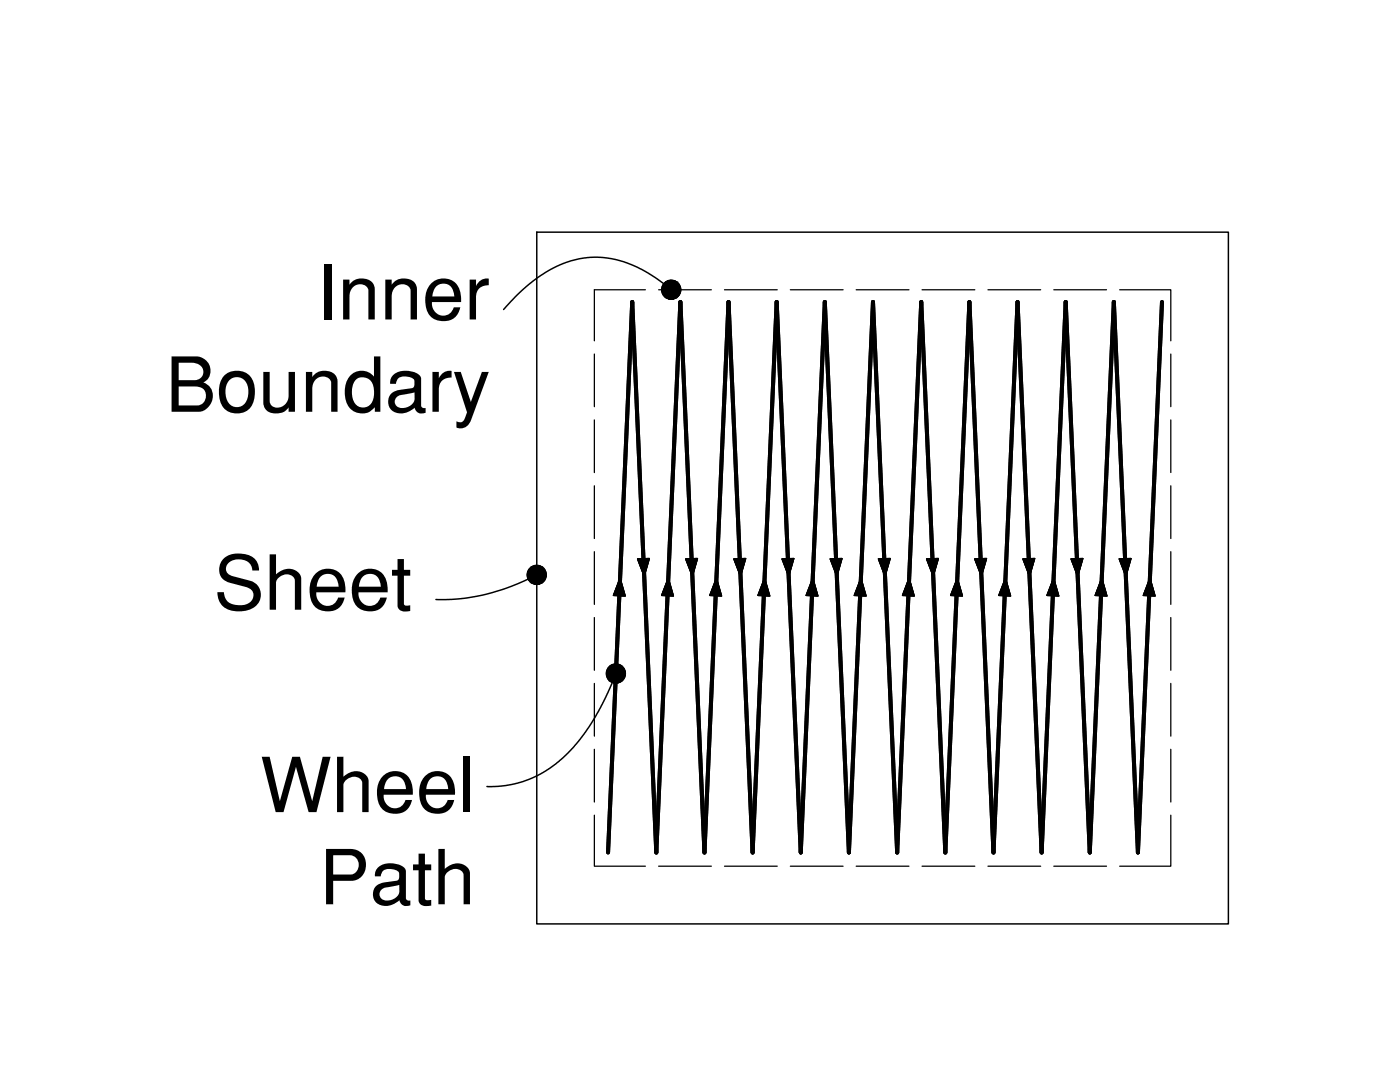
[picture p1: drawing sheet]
<svg xmlns="http://www.w3.org/2000/svg" width="279mm" height="216mm" viewBox="0 0 279 216" stroke-linecap="round" stroke-linejoin="round" font-family="sans-serif">
<defs><g id="words">
<g font-size="15.1">
<text x="63.2" y="63.7">Inner</text>
<text x="33" y="82.2">Boundary</text>
<text x="42.7" y="121.7">Sheet</text>
<text x="51.9" y="162">Wheel</text>
<text x="63.7" y="180.4">Path</text>
</g>
</g></defs>
<!-- layer: dashed -->
<g fill="none" stroke="#000" stroke-width=".25">
<path d="M128.8 57.8h-10.2v10.2M131.4 57.8h10.6M144.6 57.8h10.5M157.7 57.8h10.6M170.9 57.8h10.5M184 57.8h10.5M197.2 57.8h10.5M210.3 57.8h10.5M223.5 57.8h10.2v10.2M118.6 70.6v10.5M233.7 70.6v10.5M118.6 83.8v10.5"/>
<path d="M118.6 96.9v10.6M233.7 83.8v10.5M233.7 96.9v10.6M118.6 110.1v10.5M233.7 110.1v10.5M118.6 123.2v10.5M118.6 136.4v10.5M233.7 123.2v10.5M233.7 136.4v10.5M118.6 149.5v10.5M233.7 149.5v10.5M118.6 162.7v10.1h10.2"/>
<path d="M131.4 172.8h10.6M144.6 172.8h10.5M157.7 172.8h10.6M170.9 172.8h10.5M184 172.8h10.5M197.2 172.8h10.5M210.3 172.8h10.5M233.7 162.7v10.1h-10.2"/>
</g>
<!-- layer: 0 -->
<path d="M231.9 60.3l-4.8 109.8-4.8-109.8-4.8 109.8-4.8-109.8-4.8 109.8-4.8-109.8-4.8 109.8-4.8-109.8-4.8 109.8-4.8-109.8-4.9 109.8-4.8-109.8-4.8 109.8-4.8-109.8-4.8 109.8-4.8-109.8-4.8 109.8-4.8-109.8-4.8 109.8-4.8-109.8-4.8 109.8-4.8-109.8-4.9 109.8" fill="none" stroke="#000" stroke-width=".8"/>
<g fill="#000" stroke="#000" stroke-width=".2">
<path d="M123.7 115.4l1.1 3.5-2.4-.1zM123.8 115.4l1 3.5-2.4-.1zM127.3 111.5h2.3l-1 3.5zM133.4 115.4l1 3.5-2.3-.1zM136.9 111.5h2.3l-1 3.5zM143 115.4l1 3.5-2.3-.1zM146.5 111.5h2.3l-1 3.5zM152.6 115.4l1 3.5-2.3-.1zM156.1 111.5h2.3l-1 3.5zM162.2 115.4l1 3.5-2.3-.1zM165.7 111.5h2.3l-1 3.5zM171.8 115.4l1 3.5-2.3-.1z"/>
<path d="M175.3 111.5h2.3l-1 3.5zM175.3 111.5h2.4l-1.1 3.5zM181.4 115.4l1 3.5-2.3-.1zM184.9 111.5h2.4l-1.1 3.5zM184.9 111.5h2.3l-1 3.5zM191.1 115.4l1 3.5-2.4-.1zM191.1 115.4l.9 3.5-2.3-.1zM194.5 111.5h2.4l-1 3.5zM200.7 115.4l1 3.5-2.4-.1zM204.2 111.5h2.3l-1 3.5zM210.3 115.4l1 3.5-2.3-.1zM213.8 111.5h2.3l-1 3.5z"/>
<path d="M219.9 115.4l1 3.5-2.3-.1zM223.4 111.5h2.3l-1 3.5zM229.5 115.4l1 3.5-2.3-.1z"/>
<path d="M133.8 55.9l.7 .1zM133.4 56h1.1z"/>
<path d="M133.4 56l1.4 .1zM133.1 56.1l.3-.1 1.4 .1z"/>
<path d="M133.4 59.6h1.1zM133.4 59.6l.7 .1z"/>
<path d="M133.1 56.1l2 .2-.3-.2zM132.8 56.3l.3-.2 2 .2z"/>
<path d="M133.1 59.5l1.4 .1 .3-.1zM133.1 59.5l1.4 .1z"/>
<path d="M132.8 56.3l2.6 .3-.3-.3zM132.6 56.6l.2-.3 2.6 .3z"/>
<path d="M132.8 59.3l2 .2 .3-.2zM132.8 59.3l2 .2h-1.7z"/>
<path d="M132.6 56.6l3 .2-.2-.2zM132.6 56.6l3 .2h-3.2z"/>
<path d="M132.6 59.1l2.5 .2 .3-.2zM132.6 59.1l2.5 .2h-2.3z"/>
<path d="M132.4 56.8l3.3 .3-.1-.3zM132.4 56.8l3.3 .3h-3.5z"/>
<path d="M132.4 58.8l3 .3 .2-.3zM132.4 58.8l3 .3h-2.8z"/>
<path d="M132.2 57.1l3.6 .4-.1-.4zM132.2 57.1l3.6 .4h-3.7z"/>
<path d="M132.2 58.5l3.4 .3 .1-.3zM132.2 58.5l3.4 .3h-3.2z"/>
<path d="M132.1 57.5l3.7 .3v-.3zM132.1 57.5l3.7 .3h-3.7z"/>
<path d="M132.1 58.2l3.6 .3 .1-.3zM132.1 58.2l3.6 .3h-3.5z"/>
<path d="M132.1 57.8l3.7 .4v-.4zM132.1 57.8l3.7 .4h-3.7z"/>
<path d="M106.9 112.8l.7 .1zM106.6 112.9h1z"/>
<path d="M106.6 112.9l1.4 .1zM106.3 113l.3-.1 1.4 .1z"/>
<path d="M106.6 116.5h1zM106.6 116.5l.7 .1z"/>
<path d="M106.3 113l2 .2-.3-.2zM106 113.2l.3-.2 2 .2z"/>
<path d="M106.3 116.4l1.3 .1 .4-.1zM106.3 116.4l1.3 .1z"/>
<path d="M106 113.2l2.5 .2-.2-.2zM105.7 113.4l.3-.2 2.5 .2z"/>
<path d="M106 116.2l2 .2 .3-.2zM106 116.2l2 .2h-1.7z"/>
<path d="M105.7 113.4l3 .3-.2-.3zM105.7 113.4l3 .3h-3.2z"/>
<path d="M105.7 116l2.6 .2 .2-.2zM105.7 116l2.6 .2h-2.3z"/>
<path d="M105.5 113.7l3.4 .3-.2-.3zM105.5 113.7l3.4 .3h-3.6z"/>
<path d="M105.5 115.7l3 .3 .2-.3zM105.5 115.7l3 .3h-2.8z"/>
<path d="M105.3 114l3.7 .4-.1-.4zM105.3 114l3.7 .4h-3.7z"/>
<path d="M105.3 115.4l3.4 .3 .2-.3zM105.3 115.4l3.4 .3h-3.2z"/>
<path d="M105.3 114.4l3.7 .3v-.3zM105.3 114.4l3.7 .3h-3.8z"/>
<path d="M105.3 115.1l3.6 .3 .1-.3zM105.3 115.1l3.6 .3h-3.6z"/>
<path d="M105.2 114.7l3.8 .4v-.4zM105.2 114.7l3.8 .4h-3.7z"/>
<path d="M122.7 132.5l.7 .1zM122.4 132.6h1z"/>
<path d="M122.4 132.6l1.4 .1zM122.1 132.7l.3-.1 1.4 .1z"/>
<path d="M122.4 136.2h1zM122.4 136.2l.7 .1z"/>
<path d="M122.1 132.7l2 .2-.3-.2zM121.8 132.9l.3-.2 2 .2z"/>
<path d="M122.1 136.1l1.3 .1 .4-.1zM122.1 136.1l1.3 .1z"/>
<path d="M121.8 132.9l2.5 .2-.2-.2zM121.5 133.1l.3-.2 2.5 .2z"/>
<path d="M121.8 135.9l2 .2 .3-.2zM121.8 135.9l2 .2h-1.7z"/>
<path d="M121.5 133.1l3 .3-.2-.3zM121.5 133.1l3 .3h-3.2z"/>
<path d="M121.5 135.7l2.6 .2 .2-.2zM121.5 135.7l2.6 .2h-2.3z"/>
<path d="M121.3 133.4l3.4 .3-.2-.3zM121.3 133.4l3.4 .3h-3.5z"/>
<path d="M121.3 135.4l3 .3 .2-.3zM121.3 135.4l3 .3h-2.8z"/>
<path d="M121.2 133.7l3.6 .4-.1-.4zM121.2 133.7l3.6 .4h-3.7z"/>
<path d="M121.2 135.1l3.3 .3 .2-.3zM121.2 135.1l3.3 .3h-3.2z"/>
<path d="M121.1 134.1l3.7 .3v-.3zM121.1 134.1l3.7 .3h-3.8z"/>
<path d="M121.1 134.8l3.6 .3 .1-.3zM121.1 134.8l3.6 .3h-3.5z"/>
<path d="M121 134.4l3.8 .4v-.4zM121 134.4l3.8 .4h-3.7z"/>
</g>
<g fill="none" stroke="#000" stroke-width=".3">
<path d="M107.1 46.3h138.1v138.1h-138.1zM123.7 115.4l1.1 3.5-2.4-.1zM123.8 115.4l1 3.5-2.4-.1zM127.3 111.5h2.3l-1 3.5zM133.4 115.4l1 3.5-2.3-.1zM136.9 111.5h2.3l-1 3.5zM143 115.4l1 3.5-2.3-.1zM146.5 111.5h2.3l-1 3.5zM152.6 115.4l1 3.5-2.3-.1zM156.1 111.5h2.3l-1 3.5zM162.2 115.4l1 3.5-2.3-.1zM165.7 111.5h2.3l-1 3.5z"/>
<path d="M171.8 115.4l1 3.5-2.3-.1zM175.3 111.5h2.4l-1.1 3.5zM175.3 111.5h2.3l-1 3.5zM181.4 115.4l1 3.5-2.3-.1zM184.9 111.5h2.4l-1.1 3.5zM191.1 115.4l1 3.5-2.4-.1zM191.1 115.4l.9 3.5-2.3-.1zM194.5 111.5h2.4l-1 3.5zM200.7 115.4l1 3.5-2.4-.1zM204.2 111.5h2.3l-1 3.5zM210.3 115.4l1 3.5-2.3-.1zM213.8 111.5h2.3l-1 3.5z"/>
<path d="M219.9 115.4l1 3.5-2.3-.1zM223.4 111.5h2.3l-1 3.5zM229.5 115.4l1 3.5-2.3-.1z"/>
<circle cx="134" cy="57.8" r="1.89"/>
<circle cx="107.1" cy="114.7" r="1.89"/>
<circle cx="122.9" cy="134.4" r="1.89"/>
</g>
<!-- layer: Arrows(objects) -->
<path d="M134 57.8l-2.2-1.7-2.4-1.6-2.2-1.2-2.1-.9-2.1-.6-1.9-.3-1.8-.2-2.1 .1-1.6 .2-2.6 .8-1.8 .7-2.3 1.2-2.6 1.8-1.8 1.5-4 4.2M107.1 114.7a40.2 40.2 0 0 1-20.1 4.9M122.9 134.4l-2.7 6-2.5 4.4-3.2 4.2-2.9 2.9-1.9 1.4-1.9 1.2-3.4 1.4-3.6 .9-3.6 .1" fill="none" stroke="#000" stroke-width=".3"/>
<use href="#words"/>
</svg>
